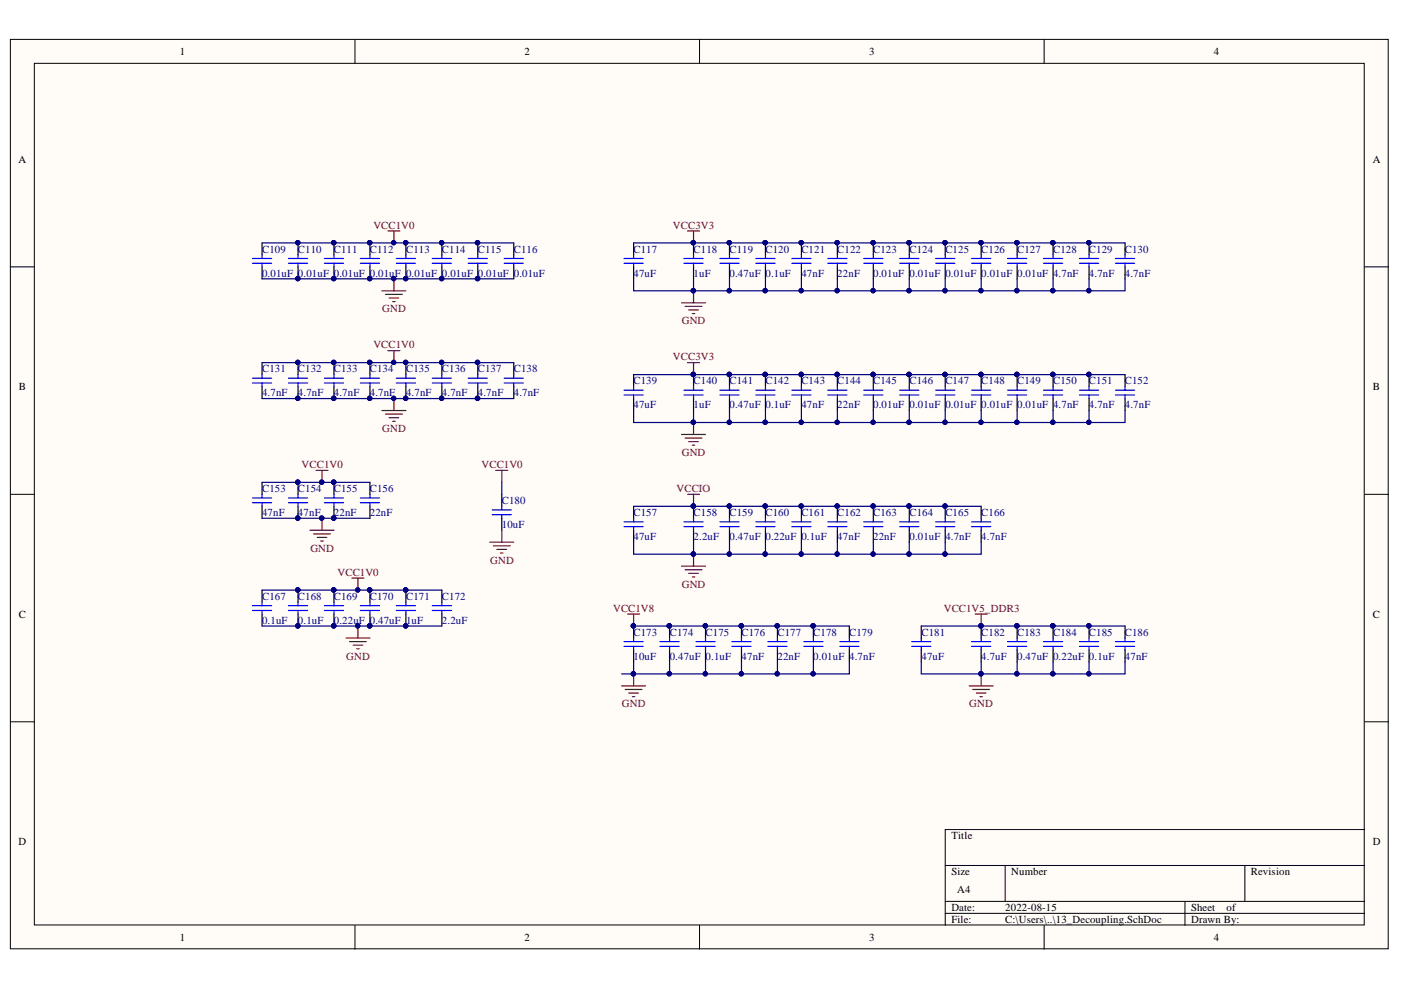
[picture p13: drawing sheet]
<svg xmlns="http://www.w3.org/2000/svg" width="297mm" height="210mm" viewBox="0 0 297 210" stroke-linecap="round" stroke-linejoin="round" font-family="sans-serif">
<defs><g id="words">
<g font-size="2.3">
<text x="38.1" y="11.7">1</text>
<text x="111.2" y="11.7">2</text>
<text x="184.3" y="11.7">3</text>
<text x="257.4" y="11.7">4</text>
<text x="3.9" y="34.5">A</text>
<text x="291.1" y="34.5">A</text>
<text x="4" y="82.7">B</text>
<text x="291.1" y="82.7">B</text>
<text x="4" y="131">C</text>
<text x="291.1" y="131">C</text>
<text x="3.9" y="179.2">D</text>
<text x="201.7" y="177.9">Title</text>
<text x="291.1" y="179.2">D</text>
<text x="201.7" y="185.6">Size</text>
<text x="214.4" y="185.6">Number</text>
<text x="265.2" y="185.6">Revision</text>
<text x="203" y="189.4">A4</text>
<text x="201.7" y="193.2">Date:</text>
<text x="201.7" y="195.7">File:</text>
<text x="213.1" y="193.2">2022-08-15</text>
<text x="213.1" y="195.7">C:\Users\..\13_Decoupling.SchDoc</text>
<text x="252.5" y="193.2">Sheet</text>
<text x="252.5" y="195.7">Drawn By:</text>
<text x="260.1" y="193.2">of</text>
<text x="38.1" y="199.5">1</text>
<text x="111.2" y="199.5">2</text>
<text x="184.3" y="199.5">3</text>
<text x="257.4" y="199.5">4</text>
</g>
<g font-size="2.3" fill="#000080">
<text x="55.6" y="53.6">C109</text>
<text x="63.2" y="53.6">C110</text>
<text x="70.8" y="53.6">C111</text>
<text x="78.4" y="53.6">C112</text>
<text x="86.1" y="53.6">C113</text>
<text x="93.7" y="53.6">C114</text>
<text x="101.3" y="53.6">C115</text>
<text x="108.9" y="53.6">C116</text>
<text x="134.3" y="53.6">C117</text>
<text x="147.1" y="53.6">C118</text>
<text x="154.7" y="53.6">C119</text>
<text x="162.3" y="53.6">C120</text>
<text x="169.9" y="53.6">C121</text>
<text x="177.5" y="53.6">C122</text>
<text x="185.1" y="53.6">C123</text>
<text x="192.8" y="53.6">C124</text>
<text x="200.4" y="53.6">C125</text>
<text x="208" y="53.6">C126</text>
<text x="215.7" y="53.6">C127</text>
<text x="223.3" y="53.6">C128</text>
<text x="230.9" y="53.6">C129</text>
<text x="238.5" y="53.6">C130</text>
<text x="55.6" y="58.6">0.01uF 0.01uF 0.01uF 0.01uF</text>
<text x="86.1" y="58.6">0.01uF</text>
<text x="93.7" y="58.6">0.01uF</text>
<text x="101.3" y="58.6">0.01uF</text>
<text x="108.9" y="58.6">0.01uF</text>
<text x="134.3" y="58.6">47uF</text>
<text x="147.1" y="58.6">1uF</text>
<text x="154.7" y="58.6">0.47uF</text>
<text x="162.3" y="58.6">0.1uF</text>
<text x="169.9" y="58.6">47nF</text>
<text x="177.5" y="58.6">22nF</text>
<text x="185.1" y="58.6">0.01uF</text>
<text x="192.8" y="58.6">0.01uF</text>
<text x="200.4" y="58.6">0.01uF</text>
<text x="208" y="58.6">0.01uF</text>
<text x="215.7" y="58.6">0.01uF 4.7nF</text>
<text x="230.9" y="58.6">4.7nF</text>
<text x="238.5" y="58.6">4.7nF</text>
<text x="55.6" y="84">4.7nF</text>
<text x="55.6" y="78.9">C131</text>
<text x="63.2" y="84">4.7nF</text>
<text x="63.2" y="78.9">C132</text>
<text x="70.8" y="84">4.7nF</text>
<text x="70.8" y="78.9">C133</text>
<text x="78.4" y="84">4.7nF</text>
<text x="78.4" y="78.9">C134</text>
<text x="86.1" y="84">4.7nF</text>
<text x="86.1" y="78.9">C135</text>
<text x="93.7" y="84">4.7nF</text>
<text x="93.7" y="78.9">C136</text>
<text x="101.3" y="84">4.7nF</text>
<text x="101.3" y="78.9">C137</text>
<text x="108.9" y="84">4.7nF</text>
<text x="108.9" y="78.9">C138</text>
<text x="134.3" y="81.5">C139</text>
<text x="147.1" y="81.5">C140</text>
<text x="154.7" y="81.5">C141</text>
<text x="162.3" y="81.5">C142</text>
<text x="169.9" y="81.5">C143</text>
<text x="177.5" y="81.5">C144</text>
<text x="185.1" y="81.5">C145</text>
<text x="192.8" y="81.5">C146</text>
<text x="200.4" y="81.5">C147</text>
<text x="208" y="81.5">C148</text>
<text x="215.7" y="81.5">C149</text>
<text x="223.3" y="81.5">C150</text>
<text x="230.9" y="81.5">C151</text>
<text x="238.5" y="81.5">C152</text>
<text x="134.3" y="86.5">47uF</text>
<text x="147.1" y="86.5">1uF</text>
<text x="154.7" y="86.5">0.47uF</text>
<text x="162.3" y="86.5">0.1uF</text>
<text x="169.9" y="86.5">47nF</text>
<text x="177.5" y="86.5">22nF</text>
<text x="185.1" y="86.5">0.01uF</text>
<text x="192.8" y="86.5">0.01uF</text>
<text x="200.4" y="86.5">0.01uF</text>
<text x="208" y="86.5">0.01uF</text>
<text x="215.7" y="86.5">0.01uF 4.7nF</text>
<text x="230.9" y="86.5">4.7nF</text>
<text x="238.5" y="86.5">4.7nF</text>
<text x="55.6" y="104.4">C153</text>
<text x="63.2" y="104.4">C154</text>
<text x="70.8" y="104.4">C155</text>
<text x="78.4" y="104.4">C156</text>
<text x="106.4" y="106.9">C180</text>
<text x="55.6" y="109.4">47nF</text>
<text x="63.2" y="109.4">47nF</text>
<text x="70.8" y="109.4">22nF</text>
<text x="78.4" y="109.4">22nF</text>
<text x="106.4" y="112">10uF</text>
<text x="134.3" y="109.4">C157</text>
<text x="147.1" y="109.4">C158</text>
<text x="154.7" y="109.4">C159</text>
<text x="162.3" y="109.4">C160</text>
<text x="169.9" y="109.4">C161</text>
<text x="177.5" y="109.4">C162</text>
<text x="185.1" y="109.4">C163</text>
<text x="192.8" y="109.4">C164</text>
<text x="200.4" y="109.4">C165</text>
<text x="208" y="109.4">C166</text>
<text x="134.3" y="114.5">47uF</text>
<text x="147.1" y="114.5">2.2uF</text>
<text x="154.7" y="114.5">0.47uF</text>
<text x="162.3" y="114.5">0.22uF 0.1uF</text>
<text x="177.5" y="114.5">47nF</text>
<text x="185.1" y="114.5">22nF</text>
<text x="192.8" y="114.5">0.01uF</text>
<text x="200.4" y="114.5">4.7nF</text>
<text x="208" y="114.5">4.7nF</text>
<text x="55.6" y="127.2">C167</text>
<text x="63.2" y="127.2">C168</text>
<text x="70.8" y="127.2">C169</text>
<text x="78.4" y="127.2">C170</text>
<text x="86.1" y="127.2">C171</text>
<text x="93.7" y="127.2">C172</text>
<text x="55.6" y="132.2">0.1uF</text>
<text x="63.2" y="132.2">0.1uF</text>
<text x="70.8" y="132.2">0.22uF 0.47uF</text>
<text x="86.1" y="132.2">1uF</text>
<text x="93.7" y="132.2">2.2uF</text>
<text x="134.3" y="134.8">C173</text>
<text x="142" y="134.8">C174</text>
<text x="149.6" y="134.8">C175</text>
<text x="157.2" y="134.8">C176</text>
<text x="164.8" y="134.8">C177</text>
<text x="172.4" y="134.8">C178</text>
<text x="180.1" y="134.8">C179</text>
<text x="195.4" y="134.8">C181</text>
<text x="208" y="134.8">C182</text>
<text x="215.7" y="134.8">C183</text>
<text x="223.3" y="134.8">C184</text>
<text x="230.9" y="134.8">C185</text>
<text x="238.5" y="134.8">C186</text>
<text x="134.3" y="139.8">10uF</text>
<text x="142" y="139.8">0.47uF</text>
<text x="149.6" y="139.8">0.1uF</text>
<text x="157.2" y="139.8">47nF</text>
<text x="164.8" y="139.8">22nF</text>
<text x="172.4" y="139.8">0.01uF 4.7nF</text>
<text x="195.4" y="139.8">47uF</text>
<text x="208" y="139.8">4.7uF</text>
<text x="215.7" y="139.8">0.47uF 0.22uF 0.1uF</text>
<text x="238.5" y="139.8">47nF</text>
</g>
<g font-size="2.3" fill="#800000">
<text x="79.2" y="48.5">VCC1V0</text>
<text x="142.7" y="48.5">VCC3V3</text>
<text x="81" y="66.2">GND</text>
<text x="144.5" y="68.8">GND</text>
<text x="79.2" y="73.9">VCC1V0</text>
<text x="142.7" y="76.4">VCC3V3</text>
<text x="81" y="91.6">GND</text>
<text x="63.9" y="99.2">VCC1V0</text>
<text x="102.1" y="99.2">VCC1V0</text>
<text x="144.5" y="96.7">GND</text>
<text x="143.4" y="104.4">VCCIO</text>
<text x="65.8" y="117">GND</text>
<text x="103.9" y="119.6">GND</text>
<text x="71.5" y="122.1">VCC1V0</text>
<text x="144.5" y="124.6">GND</text>
<text x="130" y="129.7">VCC1V8</text>
<text x="200.1" y="129.7">VCC1V5_DDR3</text>
<text x="73.4" y="139.8">GND</text>
<text x="131.8" y="150">GND</text>
<text x="205.5" y="150">GND</text>
</g>
</g></defs>
<g fill="#fffcf8" stroke="#000" stroke-width=".21">
<path d="M2.2 8.4h292.1v192.8h-292.1z"/>
<path d="M7.3 13.4h281.9v182.7h-281.9z"/>
</g>
<g fill="none" stroke="#000" stroke-width=".21">
<path d="M75.3 8.4v5M148.3 8.4v5M221.4 8.4v5M2.2 56.6h5.1M289.3 56.6h5.1M2.2 104.8h5.1M289.3 104.8h5.1M2.2 153h5.1M289.3 153h5.1M289.3 175.9h-88.9v20.3M75.3 196.2v5.1M148.3 196.2v5.1"/>
<path d="M200.4 183.5h88.9M200.4 191.1h88.9M200.4 193.7h88.9M213.1 183.5v7.6M221.4 196.2v5.1M251.2 191.1v5.1M263.9 183.5v7.6"/>
</g>
<g fill="none" stroke="#000" stroke-width=".25">
<path d="M55.6 51.5v2.5M55.6 56.6v2.5M63.2 51.5v2.5M63.2 56.6v2.5M70.8 51.5v2.5M70.8 56.6v2.5M78.4 51.5v2.5M78.4 56.6v2.5M86.1 51.5v2.5M86.1 56.6v2.5M93.7 51.5v2.5M93.7 56.6v2.5"/>
<path d="M101.3 51.5v2.5M101.3 56.6v2.5M108.9 51.5v2.5M108.9 56.6v2.5M134.3 51.5v2.5M134.3 56.6v2.5M147 51.5v2.5M147 56.6v2.5M154.7 51.5v2.5M154.7 56.6v2.5M162.3 51.5v2.5M162.3 56.6v2.5"/>
<path d="M169.9 51.5v2.5M169.9 56.6v2.5M177.5 51.5v2.5M177.5 56.6v2.5M185.2 51.5v2.5M185.2 56.6v2.5M192.8 51.5v2.5M192.8 56.6v2.5M200.4 51.5v2.5M200.4 56.6v2.5M208 51.5v2.5M208 56.6v2.5"/>
<path d="M215.7 51.5v2.5M215.7 56.6v2.5M223.3 51.5v2.5M223.3 56.6v2.5M230.9 51.5v2.5M230.9 56.6v2.5M238.5 51.5v2.5M238.5 56.6v2.5M55.6 76.9v2.5M63.2 76.9v2.5M70.8 76.9v2.5M78.4 76.9v2.5"/>
<path d="M86.1 76.9v2.5M93.7 76.9v2.5M101.3 76.9v2.5M108.9 76.9v2.5M134.3 79.4v2.6M147 79.4v2.6M154.7 79.4v2.6M162.3 79.4v2.6M169.9 79.4v2.6M177.5 79.4v2.6M185.2 79.4v2.6M192.8 79.4v2.6"/>
<path d="M200.4 79.4v2.6M208 79.4v2.6M215.7 79.4v2.6M223.3 79.4v2.6M230.9 79.4v2.6M238.5 79.4v2.6M55.6 82v2.5M63.2 82v2.5M70.8 82v2.5M78.4 82v2.5M86.1 82v2.5M93.7 82v2.5"/>
<path d="M101.3 82v2.5M108.9 82v2.5M134.3 84.5v2.5M147 84.5v2.5M154.7 84.5v2.5M162.3 84.5v2.5M169.9 84.5v2.5M177.5 84.5v2.5M185.2 84.5v2.5M192.8 84.5v2.5M200.4 84.5v2.5M208 84.5v2.5"/>
<path d="M215.7 84.5v2.5M223.3 84.5v2.5M230.9 84.5v2.5M238.5 84.5v2.5M55.6 102.3v2.5M55.6 107.3v2.6M63.2 102.3v2.5M63.2 107.3v2.6M70.8 102.3v2.5M70.8 107.3v2.6M78.4 102.3v2.5M78.4 107.3v2.6"/>
<path d="M106.4 104.8v2.5M106.4 109.9v2.5M134.3 107.3v2.6M134.3 112.4v2.6M147 107.3v2.6M147 112.4v2.6M154.7 107.3v2.6M154.7 112.4v2.6M162.3 107.3v2.6M162.3 112.4v2.6M169.9 107.3v2.6M169.9 112.4v2.6"/>
<path d="M177.5 107.3v2.6M177.5 112.4v2.6M185.2 107.3v2.6M185.2 112.4v2.6M192.8 107.3v2.6M192.8 112.4v2.6M200.4 107.3v2.6M200.4 112.4v2.6M208 107.3v2.6M208 112.4v2.6M55.6 125.1v2.6M55.6 130.2v2.5"/>
<path d="M63.2 125.1v2.6M63.2 130.2v2.5M70.8 125.1v2.6M70.8 130.2v2.5M78.4 125.1v2.6M78.4 130.2v2.5M86.1 125.1v2.6M86.1 130.2v2.5M93.7 125.1v2.6M93.7 130.2v2.5M134.3 132.7v2.6M134.3 137.8v2.5"/>
<path d="M142 132.7v2.6M142 137.8v2.5M149.6 132.7v2.6M149.6 137.8v2.5M157.2 132.7v2.6M157.2 137.8v2.5M164.8 132.7v2.6M164.8 137.8v2.5M172.5 132.7v2.6M172.5 137.8v2.5M180.1 132.7v2.6M180.1 137.8v2.5"/>
<path d="M195.3 132.7v2.6M195.3 137.8v2.5M208 132.7v2.6M208 137.8v2.5M215.7 132.7v2.6M215.7 137.8v2.5M223.3 132.7v2.6M223.3 137.8v2.5M230.9 132.7v2.6M230.9 137.8v2.5M238.5 132.7v2.6M238.5 137.8v2.5"/>
</g>
<g fill="none" stroke="#00f" stroke-width=".25">
<path d="M53.5 55.8h4.1M53.5 54.8h4.1M55.6 54v.8M55.6 55.8v.8M61.2 55.8h4M61.2 54.8h4M63.2 54v.8M63.2 55.8v.8M68.8 55.8h4M68.8 54.8h4M70.8 54v.8M70.8 55.8v.8"/>
<path d="M76.4 55.8h4.1M76.4 54.8h4.1M78.4 54v.8M78.4 55.8v.8M84 55.8h4.1M84 54.8h4.1M86.1 54v.8M86.1 55.8v.8M91.6 55.8h4.1M91.6 54.8h4.1M93.7 54v.8M93.7 55.8v.8"/>
<path d="M99.3 55.8h4M99.3 54.8h4M101.3 54v.8M101.3 55.8v.8M106.9 55.8h4.1M106.9 54.8h4.1M108.9 54v.8M108.9 55.8v.8M132.3 55.8h4.1M132.3 54.8h4.1M134.3 54v.8M134.3 55.8v.8"/>
<path d="M145 55.8h4.1M145 54.8h4.1M147 54v.8M147 55.8v.8M152.6 55.8h4.1M152.6 54.8h4.1M154.7 54v.8M154.7 55.8v.8M160.3 55.8h4M160.3 54.8h4M162.3 54v.8M162.3 55.8v.8"/>
<path d="M167.9 55.8h4M167.9 54.8h4M169.9 54v.8M169.9 55.8v.8M175.5 55.8h4.1M175.5 54.8h4.1M177.5 54v.8M177.5 55.8v.8M183.1 55.8h4.1M183.1 54.8h4.1M185.2 54v.8M185.2 55.8v.8"/>
<path d="M190.8 55.8h4M190.8 54.8h4M192.8 54v.8M192.8 55.8v.8M198.4 55.8h4M198.4 54.8h4M200.4 54v.8M200.4 55.8v.8M206 55.8h4.1M206 54.8h4.1M208 54v.8M208 55.8v.8"/>
<path d="M213.6 55.8h4.1M213.6 54.8h4.1M215.7 54v.8M215.7 55.8v.8M221.2 55.8h4.1M221.2 54.8h4.1M223.3 54v.8M223.3 55.8v.8M228.9 55.8h4M228.9 54.8h4M230.9 54v.8M230.9 55.8v.8"/>
<path d="M236.5 55.8h4.1M236.5 54.8h4.1M238.5 54v.8M238.5 55.8v.8M55.6 79.4v.8M63.2 79.4v.8M70.8 79.4v.8M78.4 79.4v.8M86.1 79.4v.8M93.7 79.4v.8M101.3 79.4v.8M108.9 79.4v.8"/>
<path d="M53.5 81.2h4.1M53.5 80.2h4.1M55.6 81.2v.8M61.2 81.2h4M61.2 80.2h4M63.2 81.2v.8M68.8 81.2h4M68.8 80.2h4M70.8 81.2v.8M76.4 81.2h4.1M76.4 80.2h4.1M78.4 81.2v.8"/>
<path d="M84 81.2h4.1M84 80.2h4.1M86.1 81.2v.8M91.6 81.2h4.1M91.6 80.2h4.1M93.7 81.2v.8M99.3 81.2h4M99.3 80.2h4M101.3 81.2v.8M106.9 81.2h4.1M106.9 80.2h4.1M108.9 81.2v.8"/>
<path d="M132.3 83.7h4.1M132.3 82.7h4.1M134.3 82v.7M134.3 83.7v.8M145 83.7h4.1M145 82.7h4.1M147 82v.7M147 83.7v.8M152.6 83.7h4.1M152.6 82.7h4.1M154.7 82v.7M154.7 83.7v.8"/>
<path d="M160.3 83.7h4M160.3 82.7h4M162.3 82v.7M162.3 83.7v.8M167.9 83.7h4M167.9 82.7h4M169.9 82v.7M169.9 83.7v.8M175.5 83.7h4.1M175.5 82.7h4.1M177.5 82v.7M177.5 83.7v.8"/>
<path d="M183.1 83.7h4.1M183.1 82.7h4.1M185.2 82v.7M185.2 83.7v.8M190.8 83.7h4M190.8 82.7h4M192.8 82v.7M192.8 83.7v.8M198.4 83.7h4M198.4 82.7h4M200.4 82v.7M200.4 83.7v.8"/>
<path d="M206 83.7h4.1M206 82.7h4.1M208 82v.7M208 83.7v.8M213.6 83.7h4.1M213.6 82.7h4.1M215.7 82v.7M215.7 83.7v.8M221.2 83.7h4.1M221.2 82.7h4.1M223.3 82v.7M223.3 83.7v.8"/>
<path d="M228.9 83.7h4M228.9 82.7h4M230.9 82v.7M230.9 83.7v.8M236.5 83.7h4.1M236.5 82.7h4.1M238.5 82v.7M238.5 83.7v.8M53.5 106.6h4.1M53.5 105.6h4.1M55.6 104.8v.8M55.6 106.6v.7"/>
<path d="M61.2 106.6h4M61.2 105.6h4M63.2 104.8v.8M63.2 106.6v.7M68.8 106.6h4M68.8 105.6h4M70.8 104.8v.8M70.8 106.6v.7M76.4 106.6h4.1M76.4 105.6h4.1M78.4 104.8v.8M78.4 106.6v.7"/>
<path d="M104.4 109.1h4M104.4 108.1h4M106.4 107.3v.8M106.4 109.1v.8M132.3 111.7h4.1M132.3 110.6h4.1M134.3 109.9v.7M134.3 111.7v.7M145 111.7h4.1M145 110.6h4.1M147 109.9v.7M147 111.7v.7"/>
<path d="M152.6 111.7h4.1M152.6 110.6h4.1M154.7 109.9v.7M154.7 111.7v.7M160.3 111.7h4M160.3 110.6h4M162.3 109.9v.7M162.3 111.7v.7M167.9 111.7h4M167.9 110.6h4M169.9 109.9v.7M169.9 111.7v.7"/>
<path d="M175.5 111.7h4.1M175.5 110.6h4.1M177.5 109.9v.7M177.5 111.7v.7M183.1 111.7h4.1M183.1 110.6h4.1M185.2 109.9v.7M185.2 111.7v.7M190.8 111.7h4M190.8 110.6h4M192.8 109.9v.7M192.8 111.7v.7"/>
<path d="M198.4 111.7h4M198.4 110.6h4M200.4 109.9v.7M200.4 111.7v.7M206 111.7h4.1M206 110.6h4.1M208 109.9v.7M208 111.7v.7M53.5 129.4h4.1M53.5 128.4h4.1M55.6 127.7v.7M55.6 129.4v.8"/>
<path d="M61.2 129.4h4M61.2 128.4h4M63.2 127.7v.7M63.2 129.4v.8M68.8 129.4h4M68.8 128.4h4M70.8 127.7v.7M70.8 129.4v.8M76.4 129.4h4.1M76.4 128.4h4.1M78.4 127.7v.7M78.4 129.4v.8"/>
<path d="M84 129.4h4.1M84 128.4h4.1M86.1 127.7v.7M86.1 129.4v.8M91.6 129.4h4.1M91.6 128.4h4.1M93.7 127.7v.7M93.7 129.4v.8M132.3 137h4.1M132.3 136h4.1M134.3 135.3v.7M134.3 137v.8"/>
<path d="M139.9 137h4.1M139.9 136h4.1M142 135.3v.7M142 137v.8M147.6 137h4M147.6 136h4M149.6 135.3v.7M149.6 137v.8M155.2 137h4M155.2 136h4M157.2 135.3v.7M157.2 137v.8"/>
<path d="M162.8 137h4.1M162.8 136h4.1M164.8 135.3v.7M164.8 137v.8M170.4 137h4.1M170.4 136h4.1M172.5 135.3v.7M172.5 137v.8M178 137h4.1M178 136h4.1M180.1 135.3v.7M180.1 137v.8"/>
<path d="M193.3 137h4.1M193.3 136h4.1M195.3 135.3v.7M195.3 137v.8M206 137h4.1M206 136h4.1M208 135.3v.7M208 137v.8M213.6 137h4.1M213.6 136h4.1M215.7 135.3v.7M215.7 137v.8"/>
<path d="M221.2 137h4.1M221.2 136h4.1M223.3 135.3v.7M223.3 137v.8M228.9 137h4M228.9 136h4M230.9 135.3v.7M230.9 137v.8M236.5 137h4.1M236.5 136h4.1M238.5 135.3v.7M238.5 137v.8"/>
</g>
<g fill="#000080" stroke="#000080" stroke-width=".21">
<circle cx="63.1" cy="51.5" r=".46"/>
<circle cx="63.1" cy="59.1" r=".46"/>
<circle cx="70.8" cy="51.5" r=".46"/>
<circle cx="70.8" cy="59.1" r=".46"/>
<circle cx="78.4" cy="51.5" r=".46"/>
<circle cx="78.4" cy="59.1" r=".46"/>
<circle cx="86" cy="51.5" r=".46"/>
<circle cx="86" cy="59.1" r=".46"/>
<circle cx="93.6" cy="51.5" r=".46"/>
<circle cx="93.6" cy="59.1" r=".46"/>
<circle cx="101.2" cy="51.5" r=".46"/>
<circle cx="101.2" cy="59.1" r=".46"/>
<circle cx="83.5" cy="59.1" r=".46"/>
<circle cx="63.1" cy="76.8" r=".46"/>
<circle cx="63.1" cy="84.5" r=".46"/>
<circle cx="70.8" cy="76.8" r=".46"/>
<circle cx="70.8" cy="84.5" r=".46"/>
<circle cx="78.4" cy="76.8" r=".46"/>
<circle cx="78.4" cy="84.5" r=".46"/>
<circle cx="86" cy="76.8" r=".46"/>
<circle cx="86" cy="84.5" r=".46"/>
<circle cx="93.6" cy="76.8" r=".46"/>
<circle cx="93.6" cy="84.5" r=".46"/>
<circle cx="101.2" cy="76.8" r=".46"/>
<circle cx="101.2" cy="84.5" r=".46"/>
<circle cx="83.5" cy="84.5" r=".46"/>
<circle cx="63.1" cy="102.2" r=".46"/>
<circle cx="63.1" cy="109.8" r=".46"/>
<circle cx="70.7" cy="102.2" r=".47"/>
<circle cx="70.7" cy="109.8" r=".47"/>
<circle cx="68.2" cy="109.8" r=".47"/>
<circle cx="63.1" cy="125.1" r=".46"/>
<circle cx="63.1" cy="132.7" r=".46"/>
<circle cx="70.7" cy="125.1" r=".47"/>
<circle cx="70.7" cy="132.7" r=".47"/>
<circle cx="78.4" cy="125.1" r=".47"/>
<circle cx="78.4" cy="132.7" r=".47"/>
<circle cx="86" cy="125.1" r=".46"/>
<circle cx="86" cy="132.7" r=".46"/>
<circle cx="75.8" cy="132.7" r=".46"/>
<circle cx="147" cy="51.5" r=".46"/>
<circle cx="154.6" cy="51.5" r=".46"/>
<circle cx="162.2" cy="51.5" r=".46"/>
<circle cx="169.9" cy="51.5" r=".46"/>
<circle cx="177.5" cy="51.5" r=".46"/>
<circle cx="185.1" cy="51.5" r=".46"/>
<circle cx="192.7" cy="51.5" r=".46"/>
<circle cx="200.4" cy="51.5" r=".46"/>
<circle cx="208" cy="51.5" r=".46"/>
<circle cx="215.6" cy="51.5" r=".46"/>
<circle cx="223.2" cy="51.5" r=".46"/>
<circle cx="230.9" cy="51.5" r=".46"/>
<circle cx="147" cy="61.6" r=".46"/>
<circle cx="147" cy="107.3" r=".46"/>
<circle cx="154.6" cy="107.3" r=".46"/>
<circle cx="162.2" cy="107.3" r=".46"/>
<circle cx="169.9" cy="107.3" r=".46"/>
<circle cx="177.5" cy="107.3" r=".46"/>
<circle cx="185.1" cy="107.3" r=".46"/>
<circle cx="192.7" cy="107.3" r=".46"/>
<circle cx="200.4" cy="107.3" r=".46"/>
<circle cx="147" cy="117.5" r=".46"/>
<circle cx="134.3" cy="132.7" r=".46"/>
<circle cx="141.9" cy="132.7" r=".47"/>
<circle cx="149.5" cy="132.7" r=".46"/>
<circle cx="157.2" cy="132.7" r=".46"/>
<circle cx="164.8" cy="132.7" r=".46"/>
<circle cx="172.4" cy="132.7" r=".47"/>
<circle cx="134.3" cy="142.8" r=".46"/>
<circle cx="208" cy="132.7" r=".46"/>
<circle cx="215.6" cy="132.7" r=".47"/>
<circle cx="223.2" cy="132.7" r=".47"/>
<circle cx="230.8" cy="132.7" r=".46"/>
<circle cx="208" cy="142.8" r=".46"/>
<circle cx="83.5" cy="51.5" r=".46"/>
<circle cx="83.5" cy="76.8" r=".46"/>
<circle cx="68.2" cy="102.2" r=".47"/>
<circle cx="154.6" cy="61.6" r=".46"/>
<circle cx="162.2" cy="61.6" r=".47"/>
<circle cx="169.9" cy="61.6" r=".46"/>
<circle cx="177.5" cy="61.6" r=".46"/>
<circle cx="185.1" cy="61.6" r=".46"/>
<circle cx="192.7" cy="61.6" r=".47"/>
<circle cx="200.4" cy="61.6" r=".46"/>
<circle cx="208" cy="61.6" r=".46"/>
<circle cx="215.6" cy="61.6" r=".47"/>
<circle cx="223.2" cy="61.6" r=".47"/>
<circle cx="230.8" cy="61.6" r=".46"/>
<circle cx="154.6" cy="117.5" r=".46"/>
<circle cx="162.2" cy="117.5" r=".47"/>
<circle cx="169.9" cy="117.5" r=".46"/>
<circle cx="177.5" cy="117.5" r=".46"/>
<circle cx="185.1" cy="117.5" r=".46"/>
<circle cx="192.7" cy="117.5" r=".47"/>
<circle cx="200.4" cy="117.5" r=".46"/>
<circle cx="141.9" cy="142.8" r=".47"/>
<circle cx="149.5" cy="142.8" r=".46"/>
<circle cx="157.2" cy="142.8" r=".46"/>
<circle cx="164.8" cy="142.8" r=".46"/>
<circle cx="172.4" cy="142.8" r=".47"/>
<circle cx="215.6" cy="142.8" r=".47"/>
<circle cx="223.2" cy="142.8" r=".47"/>
<circle cx="230.8" cy="142.8" r=".46"/>
<circle cx="75.8" cy="125.1" r=".46"/>
<circle cx="147" cy="79.4" r=".46"/>
<circle cx="154.6" cy="79.4" r=".46"/>
<circle cx="162.2" cy="79.4" r=".47"/>
<circle cx="169.9" cy="79.4" r=".46"/>
<circle cx="177.5" cy="79.4" r=".46"/>
<circle cx="185.1" cy="79.4" r=".46"/>
<circle cx="192.7" cy="79.4" r=".47"/>
<circle cx="200.4" cy="79.4" r=".46"/>
<circle cx="208" cy="79.4" r=".46"/>
<circle cx="215.6" cy="79.4" r=".47"/>
<circle cx="223.2" cy="79.4" r=".47"/>
<circle cx="230.8" cy="79.4" r=".46"/>
<circle cx="147" cy="89.5" r=".46"/>
<circle cx="154.6" cy="89.5" r=".46"/>
<circle cx="162.2" cy="89.5" r=".46"/>
<circle cx="169.9" cy="89.5" r=".46"/>
<circle cx="177.5" cy="89.5" r=".46"/>
<circle cx="185.1" cy="89.5" r=".46"/>
<circle cx="192.7" cy="89.5" r=".46"/>
<circle cx="200.4" cy="89.5" r=".46"/>
<circle cx="208" cy="89.5" r=".46"/>
<circle cx="215.6" cy="89.5" r=".46"/>
<circle cx="223.2" cy="89.5" r=".46"/>
<circle cx="230.9" cy="89.5" r=".46"/>
</g>
<g fill="none" stroke="#800000" stroke-width=".25">
<path d="M82.2 49h2.6M83.5 49v2.5M83.5 59.1v2.6M145.8 49h2.5M147 49v2.5M81 61.7h5.1M81.7 62.4h3.6M82.2 74.3h2.6M82.5 63.2h2M83.3 63.9h.5M83.5 74.3v2.6M144.5 64.2h5.1"/>
<path d="M145.3 65h3.5M145.8 76.9h2.5M146 65.7h2.1M146.8 66.5h.5M147 61.7v2.5M147 76.9v2.5M67 99.7h2.5M68.3 99.7v2.6M81 87h5.1M81.7 87.8h3.6M82.5 88.6h2M83.3 89.3h.5"/>
<path d="M83.5 84.5v2.5M105.1 99.7h2.6M106.4 99.7v2.6M144.5 92.1h5.1M145.3 92.9h3.5M146 93.6h2.1M146.8 94.4h.5M147 89.6v2.5M65.7 112.4h5.1M66.5 113.2h3.5M67.3 113.9h2M68 114.7h.5"/>
<path d="M68.3 109.9v2.5M103.8 115h5.1M104.6 115.7h3.6M105.4 116.5h2M106.1 117.2h.5M106.4 112.4v2.6M145.8 104.8h2.5M147 104.8v2.5M147 117.5v2.5M73.4 135.3h5M74.1 136h3.6M74.6 122.6h2.6"/>
<path d="M74.9 136.8h2M75.6 137.6h.5M75.9 122.6v2.5M75.9 132.7v2.6M133.1 130.2h2.5M134.3 130.2v2.5M144.5 120h5.1M145.3 120.8h3.5M146 121.6h2.1M146.8 122.3h.5M206.8 130.2h2.5M208 130.2v2.5"/>
<path d="M131.8 145.4h5.1M132.6 146.2h3.5M133.3 146.9h2.1M134.1 147.7h.5M134.3 142.9v2.5M205.5 145.4h5.1M206.3 146.2h3.5M207 146.9h2M207.8 147.7h.5M208 142.9v2.5"/>
</g>
<g fill="none" stroke="#000080" stroke-width=".25">
<path d="M55.6 59.1h53.3M55.6 51.5h53.3M134.3 51.5h104.2M134.3 59.1v2.6h104.2v-2.6M147 59.1v2.6M154.7 59.1v2.6M162.3 59.1v2.6M169.9 59.1v2.6M177.5 59.1v2.6M185.2 59.1v2.6M192.8 59.1v2.6M200.4 59.1v2.6"/>
<path d="M208 59.1v2.6M215.7 59.1v2.6M223.3 59.1v2.6M230.9 59.1v2.6M55.6 76.9h53.3M134.3 79.4h104.2M55.6 84.5h53.3M134.3 87v2.6h104.2v-2.6M147 87v2.6M154.7 87v2.6M162.3 87v2.6M169.9 87v2.6"/>
<path d="M177.5 87v2.6M185.2 87v2.6M192.8 87v2.6M200.4 87v2.6M208 87v2.6M215.7 87v2.6M223.3 87v2.6M230.9 87v2.6M55.6 109.9h22.8M55.6 102.3h22.8M106.4 102.3v2.5M134.3 107.3h73.7"/>
<path d="M134.3 115v2.5h73.7v-2.5M147 115v2.5M154.7 115v2.5M162.3 115v2.5M169.9 115v2.5M177.5 115v2.5M185.2 115v2.5M192.8 115v2.5M200.4 115v2.5M55.6 132.7h38.1M55.6 125.1h38.1M134.3 132.7h45.8"/>
<path d="M195.3 132.7h43.2M134.3 140.3v2.6M142 140.3v2.6M149.6 140.3v2.6M157.2 140.3v2.6M164.8 140.3v2.6M172.5 140.3v2.6M180.1 140.3v2.6h-48.3M195.3 140.3v2.6h43.2v-2.6M208 140.3v2.6M215.7 140.3v2.6M223.3 140.3v2.6"/>
<path d="M230.9 140.3v2.6"/>
</g>
<use href="#words"/>
</svg>
